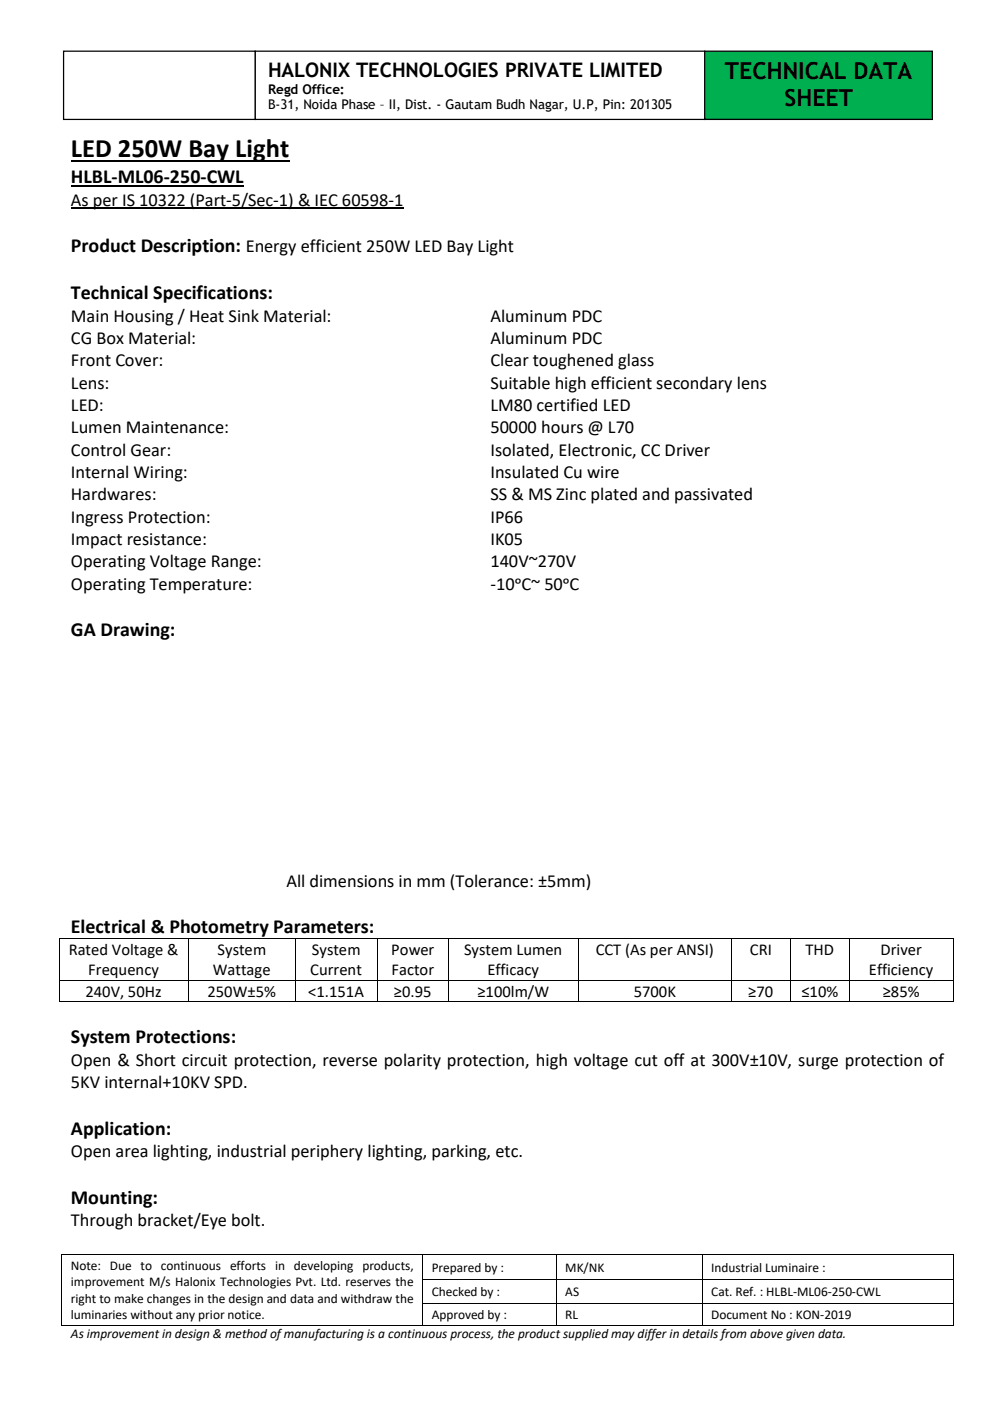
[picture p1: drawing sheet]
<svg xmlns="http://www.w3.org/2000/svg" width="210mm" height="297mm" viewBox="0 0 210 297" stroke-linecap="round" stroke-linejoin="round" font-family="sans-serif">
<defs><g id="words">
<text font-size="5.6" x="15" y="33.2">LED 250W Bay Light</text>
<g font-size="5">
<text x="153.7" y="16.7">TECHNICAL DATA</text>
<text x="166.3" y="22.4">SHEET</text>
</g>
<g font-size="4.2">
<text x="56.8" y="16.3">HALONIX TECHNOLOGIES PRIVATE LIMITED</text>
<text x="15" y="38.8">HLBL-ML06-250-CWL</text>
<text x="15" y="53.5">Product Description: Energy efficient 250W LED Bay Light</text>
<text x="15" y="63.3">Technical Specifications:</text>
<text x="15" y="134.8">GA Drawing:</text>
<text x="15" y="197.8">Electrical &amp; Photometry Parameters:</text>
<text x="15" y="221.1">System Protections:</text>
<text x="15" y="240.5">Application:</text>
<text x="15" y="255.1">Mounting:</text>
</g>
<g font-size="3.9">
<text x="15" y="43.6">As per IS 10322 (Part-5/Sec-1) &amp; IEC 60598-1</text>
<text x="15" y="68.2">Main Housing / Heat Sink Material:</text>
<text x="104" y="68.2">Aluminum PDC</text>
<text x="15" y="72.9">CG Box Material:</text>
<text x="15" y="77.6">Front Cover:</text>
<text x="104" y="72.9">Aluminum PDC</text>
<text x="104" y="77.6">Clear toughened glass</text>
<text x="15" y="82.3">Lens:</text>
<text x="104" y="82.3">Suitable high efficient secondary lens</text>
<text x="15" y="87.1">LED:</text>
<text x="104" y="87.1">LM80 certified LED</text>
<text x="15" y="91.8">Lumen Maintenance:</text>
<text x="104" y="91.8">50000 hours @ L70</text>
<text x="15" y="96.6">Control Gear:</text>
<text x="15" y="101.3">Internal Wiring:</text>
<text x="104" y="96.6">Isolated, Electronic, CC Driver</text>
<text x="104" y="101.3">Insulated Cu wire</text>
<text x="15" y="106.1">Hardwares:</text>
<text x="104" y="106.1">SS &amp; MS Zinc plated and passivated</text>
<text x="15" y="110.8">Ingress Protection:</text>
<text x="104" y="110.8">IP66</text>
<text x="15" y="115.5">Impact resistance:</text>
<text x="104" y="115.5">IK05</text>
<text x="15" y="120.2">Operating Voltage Range:</text>
<text x="15" y="125">Operating Temperature:</text>
<text x="104" y="120.2">140V~270V</text>
<text x="104" y="125">-10ᵒC~ 50ᵒC</text>
<text x="60.7" y="187.9">All dimensions in mm (Tolerance: ±5mm)</text>
<text x="15" y="225.9">Open &amp; Short circuit protection, reverse polarity protection, high voltage cut off at 300V±10V, surge protection of</text>
<text x="15" y="230.6">5KV internal+10KV SPD.</text>
<text x="15" y="245.3">Open area lighting, industrial periphery lighting, parking, etc.</text>
<text x="15" y="259.9">Through bracket/Eye bolt.</text>
</g>
<g font-size="3.5">
<text x="14.6" y="202.4">Rated Voltage &amp;</text>
<text x="46.1" y="202.4">System</text>
<text x="66.1" y="202.4">System</text>
<text x="82.9" y="202.4">Power</text>
<text x="98.4" y="202.4">System Lumen</text>
<text x="126.3" y="202.4">CCT (As per ANSI)</text>
<text x="159" y="202.4">CRI</text>
<text x="170.8" y="202.4">THD</text>
<text x="186.6" y="202.4">Driver</text>
<text x="18.7" y="206.7">Frequency</text>
<text x="45.1" y="206.7">Wattage</text>
<text x="65.8" y="206.7">Current</text>
<text x="83" y="206.7">Factor</text>
<text x="103.3" y="206.7">Efficacy</text>
<text x="184.2" y="206.7">Efficiency</text>
<text x="18.1" y="211.2">240V, 50Hz</text>
<text x="44" y="211.2">250W±5%</text>
<text x="65.3" y="211.2">&lt;1.151A</text>
<text x="83.5" y="211.2">≥0.95</text>
<text x="101.2" y="211.2">≥100lm/W</text>
<text x="134.3" y="211.2">5700K</text>
<text x="158.6" y="211.2">≥70</text>
<text x="169.9" y="211.2">≤10%</text>
<text x="187.1" y="211.2">≥85%</text>
</g>
<g font-size="2.8">
<text x="56.8" y="19.9">Regd Office:</text>
<text x="56.8" y="23.2">B-31, Noida Phase – II, Dist. - Gautam Budh Nagar, U.P, Pin: 201305</text>
<text x="15" y="269.1">Note: Due to continuous efforts in developing products,</text>
<text x="91.5" y="269.5">Prepared by :</text>
<text x="119.8" y="269.5">MK/NK</text>
<text x="150.7" y="269.5">Industrial Luminaire :</text>
<text x="15" y="272.6">improvement M/s Halonix Technologies Pvt. Ltd. reserves the</text>
<text x="91.5" y="274.7">Checked by :</text>
<text x="119.8" y="274.7">AS</text>
<text x="150.7" y="274.7">Cat. Ref. : HLBL-ML06-250-CWL</text>
<text x="15" y="276.1">right to make changes in the design and data and withdraw the</text>
<text x="15" y="279.5">luminaries without any prior notice.</text>
<text x="91.5" y="279.5">Approved by :</text>
<text x="119.8" y="279.5">RL</text>
<text x="150.7" y="279.5">Document No : KON-2019</text>
<text x="15" y="283.7">As improvement in design &amp; method of manufacturing is a continuous process, the product supplied may differ in details from above given data.</text>
</g>
</g></defs>
<path d="M15 34.1h46.3" fill="none" stroke="#000" stroke-width=".38"/>
<path d="M15 39.4h36.7" fill="none" stroke="#000" stroke-width=".3"/>
<path d="M15 44.2h70.5" fill="none" stroke="#000" stroke-width=".25"/>
<g fill="#000">
<path d="M12.4 198.9h.2v.2h-.2z" fill-rule="evenodd"/>
<path d="M12.4 198.9h.2v.2h-.2z" fill-rule="evenodd"/>
<path d="M40 198.9h.1v.2h-.1z" fill-rule="evenodd"/>
<path d="M62.5 198.9h.2v.2h-.2z" fill-rule="evenodd"/>
<path d="M80 198.9h.2v.2h-.2z" fill-rule="evenodd"/>
<path d="M95 198.9h.1v.2h-.1z" fill-rule="evenodd"/>
<path d="M122.5 198.9h.2v.2h-.2z" fill-rule="evenodd"/>
<path d="M155 198.9h.2v.2h-.2z" fill-rule="evenodd"/>
<path d="M167.5 198.9h.2v.2h-.2z" fill-rule="evenodd"/>
<path d="M180 198.9h.2v.2h-.2z" fill-rule="evenodd"/>
<path d="M201.9 198.9h.2v.2h-.2z" fill-rule="evenodd"/>
<path d="M201.9 198.9h.2v.2h-.2z" fill-rule="evenodd"/>
<path d="M12.4 207.7h.2v.1h-.2z" fill-rule="evenodd"/>
<path d="M12.4 212.2h.2v.1h-.2z" fill-rule="evenodd"/>
<path d="M12.4 212.2h.2v.1h-.2z" fill-rule="evenodd"/>
<path d="M40 207.7h.1v.1h-.1z" fill-rule="evenodd"/>
<path d="M40 212.2h.1v.1h-.1z" fill-rule="evenodd"/>
<path d="M62.5 207.7h.2v.1h-.2z" fill-rule="evenodd"/>
<path d="M62.5 212.2h.2v.1h-.2z" fill-rule="evenodd"/>
<path d="M80 207.7h.2v.1h-.2z" fill-rule="evenodd"/>
<path d="M80 212.2h.2v.1h-.2z" fill-rule="evenodd"/>
<path d="M95 207.7h.1v.1h-.1z" fill-rule="evenodd"/>
<path d="M95 212.2h.1v.1h-.1z" fill-rule="evenodd"/>
<path d="M122.5 207.7h.2v.1h-.2z" fill-rule="evenodd"/>
<path d="M122.5 212.2h.2v.1h-.2z" fill-rule="evenodd"/>
<path d="M155 207.7h.2v.1h-.2z" fill-rule="evenodd"/>
<path d="M155 212.2h.2v.1h-.2z" fill-rule="evenodd"/>
<path d="M167.5 207.7h.2v.1h-.2z" fill-rule="evenodd"/>
<path d="M167.5 212.2h.2v.1h-.2z" fill-rule="evenodd"/>
<path d="M180 207.7h.2v.1h-.2z" fill-rule="evenodd"/>
<path d="M180 212.2h.2v.1h-.2z" fill-rule="evenodd"/>
<path d="M201.9 207.7h.2v.1h-.2z" fill-rule="evenodd"/>
<path d="M201.9 212.2h.2v.1h-.2z" fill-rule="evenodd"/>
<path d="M201.9 212.2h.2v.1h-.2z" fill-rule="evenodd"/>
<path d="M13 265.8h.2v.1h-.2z" fill-rule="evenodd"/>
<path d="M13 265.8h.2v.1h-.2z" fill-rule="evenodd"/>
<path d="M13 271.1h.2v.2h-.2z" fill-rule="evenodd"/>
<path d="M13 276.1h.2v.2h-.2z" fill-rule="evenodd"/>
<path d="M89.6 265.8h.1v.1h-.1z" fill-rule="evenodd"/>
<path d="M89.6 271.1h.1v.2h-.1z" fill-rule="evenodd"/>
<path d="M89.6 276.1h.1v.2h-.1z" fill-rule="evenodd"/>
<path d="M117.9 265.8h.2v.1h-.2z" fill-rule="evenodd"/>
<path d="M117.9 271.1h.2v.2h-.2z" fill-rule="evenodd"/>
<path d="M117.9 276.1h.2v.2h-.2z" fill-rule="evenodd"/>
<path d="M148.8 265.8h.1v.1h-.1z" fill-rule="evenodd"/>
<path d="M148.8 271.1h.1v.2h-.1z" fill-rule="evenodd"/>
<path d="M148.8 276.1h.1v.2h-.1z" fill-rule="evenodd"/>
<path d="M201.9 265.8h.2v.1h-.2z" fill-rule="evenodd"/>
<path d="M201.9 265.8h.2v.1h-.2z" fill-rule="evenodd"/>
<path d="M201.9 271.1h.2v.2h-.2z" fill-rule="evenodd"/>
<path d="M201.9 276.1h.2v.2h-.2z" fill-rule="evenodd"/>
<path d="M13 280.8h.2v.2h-.2z" fill-rule="evenodd"/>
<path d="M13 280.8h.2v.2h-.2z" fill-rule="evenodd"/>
<path d="M89.6 280.8h.1v.2h-.1z" fill-rule="evenodd"/>
<path d="M117.9 280.8h.2v.2h-.2z" fill-rule="evenodd"/>
<path d="M148.8 280.8h.1v.2h-.1z" fill-rule="evenodd"/>
<path d="M201.9 280.8h.2v.2h-.2z" fill-rule="evenodd"/>
<path d="M201.9 280.8h.2v.2h-.2z" fill-rule="evenodd"/>
</g>
<g fill="none" stroke="#000" stroke-width=".21">
<path d="M12.5 199.1v8.6M12.6 199h27.4M40.1 199.1v8.6M40.1 199h22.4M62.6 199.1v8.6M62.7 199h17.3M80.1 199.1v8.6M80.2 199h14.8M95.1 199.1v8.6M95.1 199h27.4M122.6 199.1v8.6M122.7 199h32.3"/>
<path d="M155.1 199.1v8.6M155.2 199h12.3M167.6 199.1v8.6M167.7 199h12.3M180.1 199.1v8.6M180.2 199h21.7M202 199.1v8.6M12.5 207.8v4.4M12.6 207.8h27.4M12.6 212.3h27.4M40.1 207.8v4.4M40.1 207.8h22.4"/>
<path d="M40.1 212.3h22.4M62.6 207.8v4.4M62.7 207.8h17.3M62.7 212.3h17.3M80.1 207.8v4.4M80.2 207.8h14.8M80.2 212.3h14.8M95.1 207.8v4.4M95.1 207.8h27.4M95.1 212.3h27.4M122.6 207.8v4.4M122.7 207.8h32.3"/>
<path d="M122.7 212.3h32.3M155.1 207.8v4.4M155.2 207.8h12.3M155.2 212.3h12.3M167.6 207.8v4.4M167.7 207.8h12.3M167.7 212.3h12.3M180.1 207.8v4.4M180.2 207.8h21.7M180.2 212.3h21.7M202 207.8v4.4M13.1 265.9v5.2"/>
<path d="M13.1 271.3v4.8M13.1 276.3v4.5M13.2 265.8h76.4M89.6 265.9v5.2M89.6 271.3v4.8M89.6 276.3v4.5M89.7 265.8h28.2M89.7 271.2h28.2M89.7 276.2h28.2M118 265.9v5.2M118 271.3v4.8M118 276.3v4.5"/>
<path d="M118.1 265.8h30.7M118.1 271.2h30.7M118.1 276.2h30.7M148.8 265.9v5.2M148.8 271.3v4.8M148.8 276.3v4.5M148.9 265.8h53M148.9 271.2h53M148.9 276.2h53M202 265.9v5.2M202 271.3v4.8M202 276.3v4.5"/>
<path d="M13.2 280.9h76.4M89.7 280.9h28.2M118.1 280.9h30.7M148.9 280.9h53"/>
</g>
<path d="M149.4 10.8h48.2v14.5h-48.2z" fill-rule="evenodd" fill="#00b050"/>
<path d="M149.4 10.8h48.2v14.5h-48.2z" fill="none" stroke="#000" stroke-width=".26"/>
<path d="M13.5 10.8h40.6v14.5h-40.6z" fill-rule="evenodd" fill="#fff"/>
<path d="M13.5 10.8h40.6v14.5h-40.6z" fill="none" stroke="#000" stroke-width=".26"/>
<path d="M54.1 10.8h95.3v14.5h-95.3z" fill-rule="evenodd" fill="#fff"/>
<path d="M54.1 10.8h95.3v14.5h-95.3z" fill="none" stroke="#000" stroke-width=".26"/>
<use href="#words"/>
</svg>
